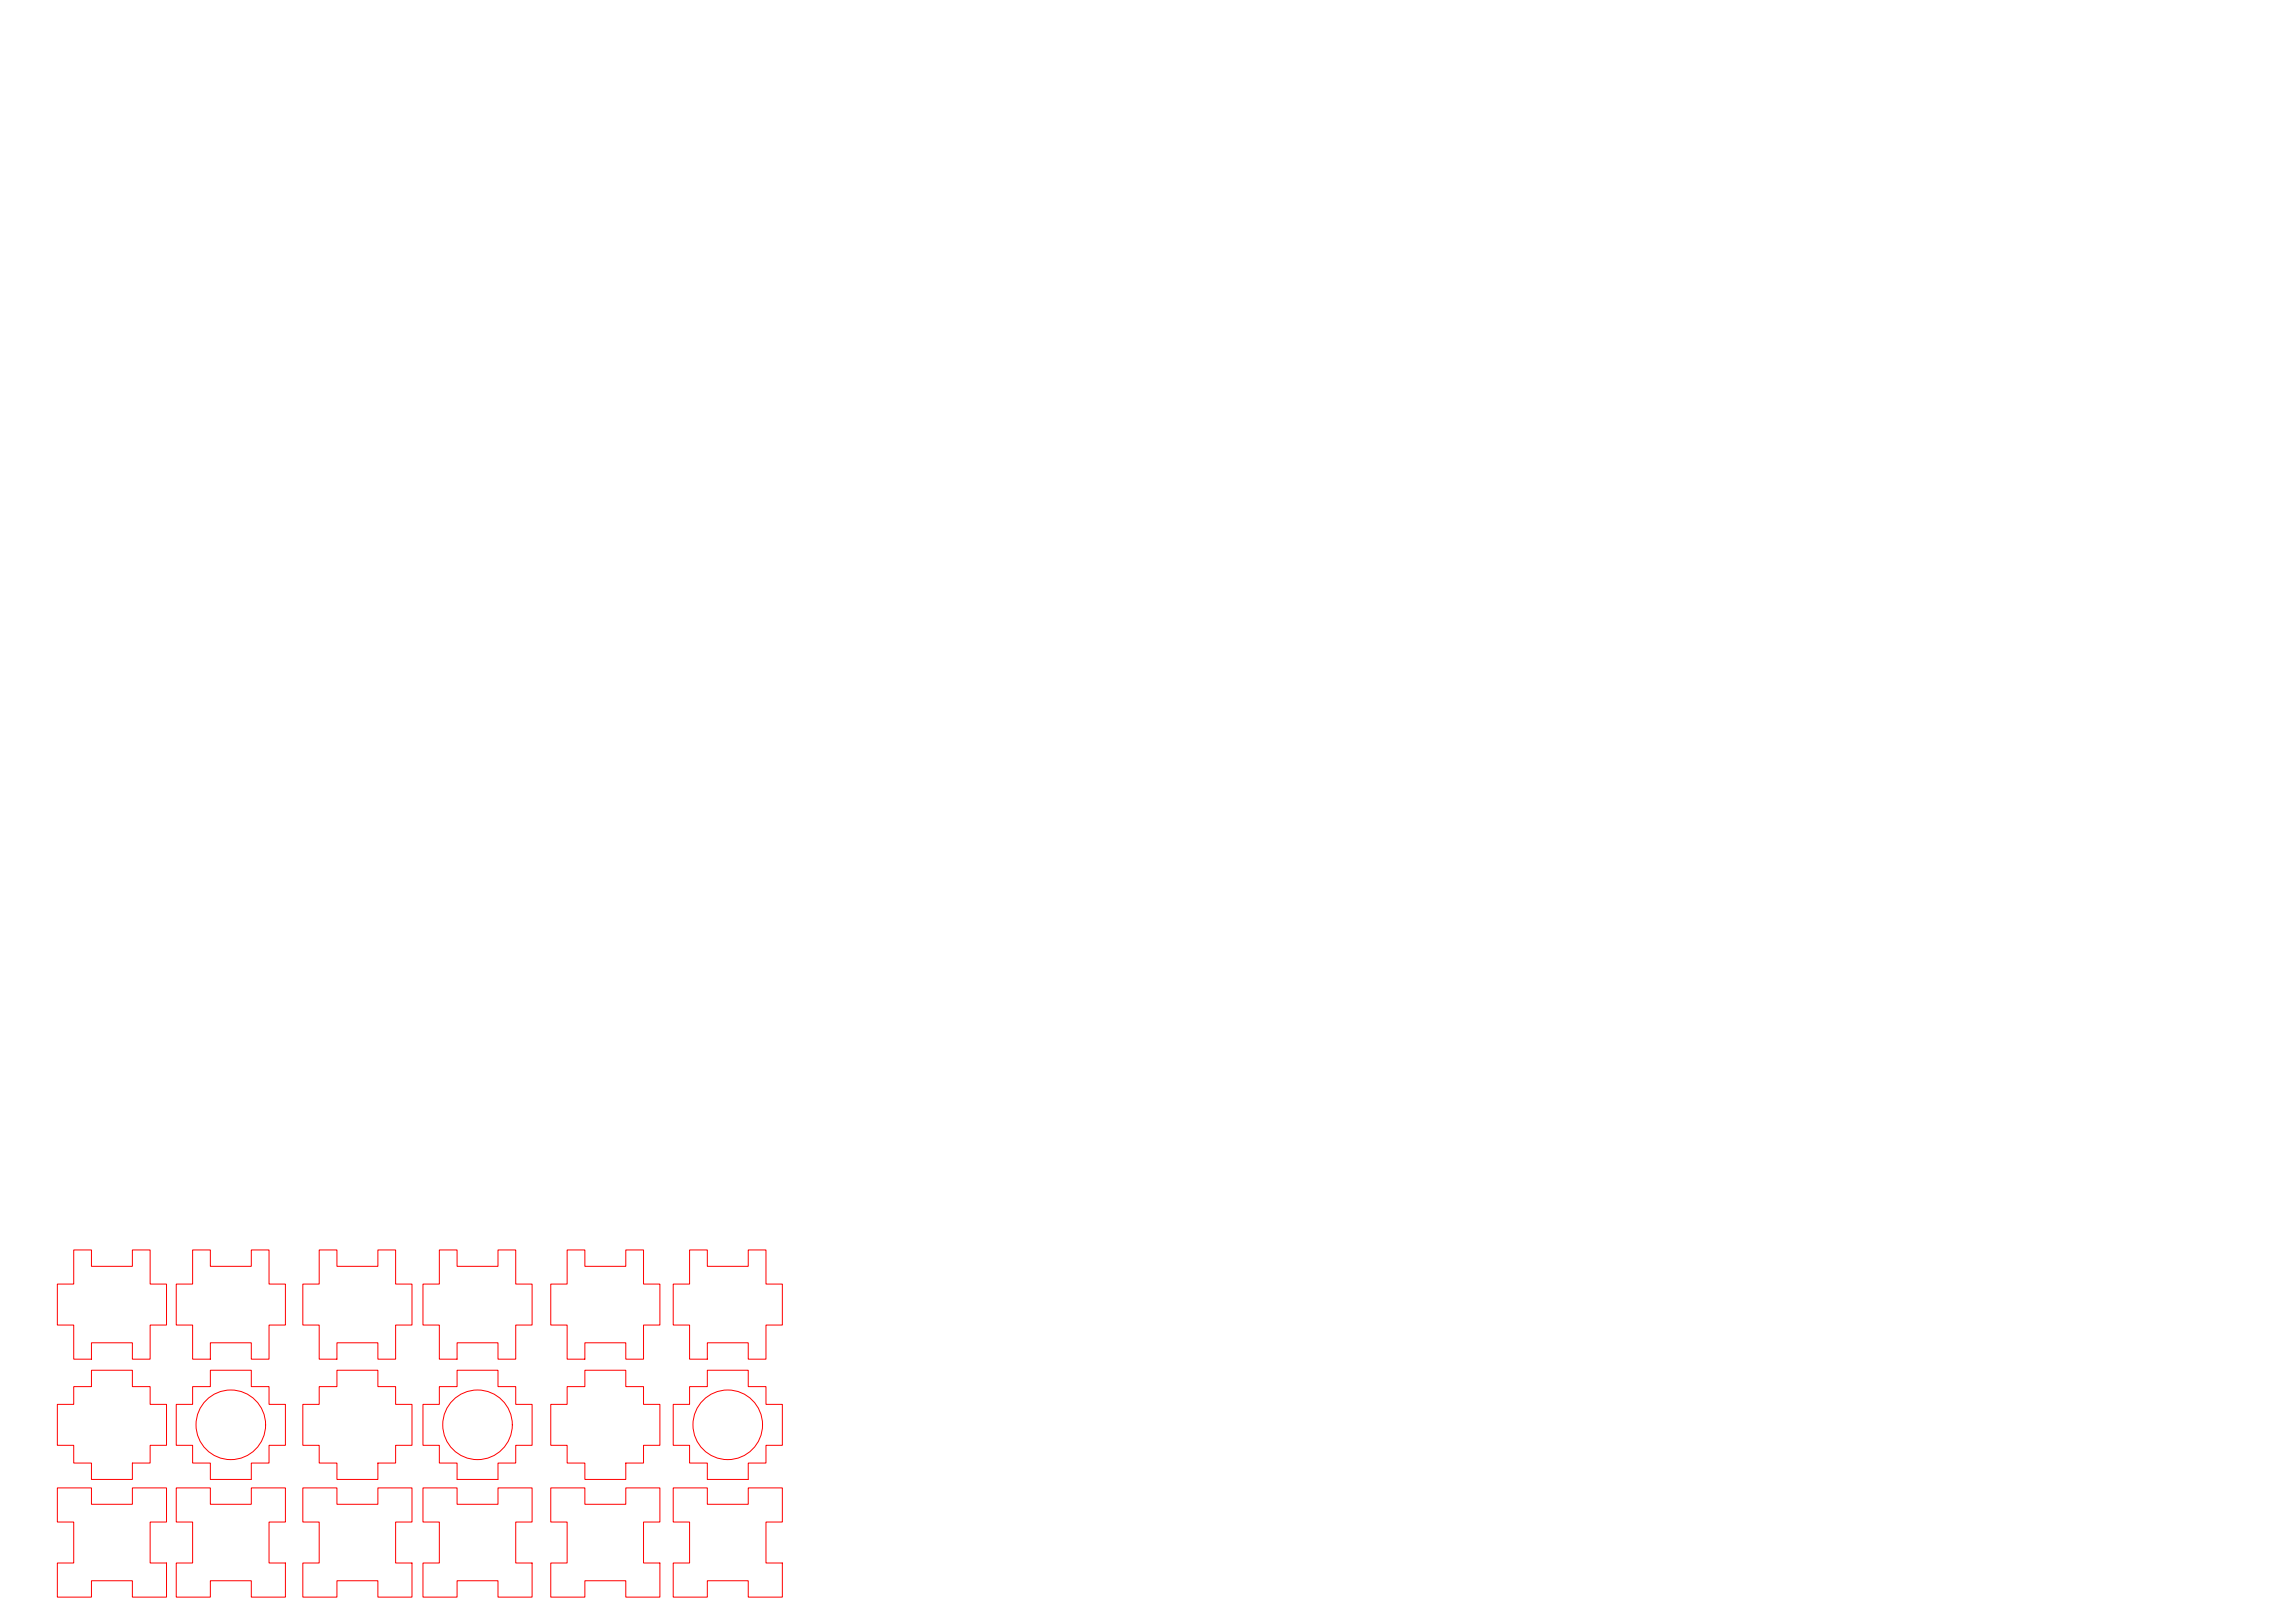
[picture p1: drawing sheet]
<svg xmlns="http://www.w3.org/2000/svg" width="841mm" height="594mm" viewBox="0 0 841 594" stroke-linecap="round" stroke-linejoin="round" font-family="sans-serif">
<!-- layer: Corte -->
<g fill="none" stroke="#f00" stroke-width=".37">
<path d="M27 457.8h6.5v6h15v-6h6.5v12.5h6v15h-6v12.5h-6.5v-6h-15v6h-6.5v-12.5h-6v-15h6zM70.6 457.8h6.5v6h15v-6h6.5v12.5h6v15h-6v12.5h-6.5v-6h-15v6h-6.5v-12.5h-6v-15h6zM117 457.8h6.5v6h15v-6h6.5v12.5h6v15h-6v12.5h-6.5v-6h-15v6h-6.5v-12.5h-6v-15h6zM161 457.8h6.5v6h15v-6h6.5v12.5h6v15h-6v12.5h-6.5v-6h-15v6h-6.5v-12.5h-6v-15h6zM207.8 457.8h6.5v6h15v-6h6.5v12.5h6v15h-6v12.5h-6.5v-6h-15v6h-6.5v-12.5h-6v-15h6zM252.7 457.8h6.5v6h15v-6h6.5v12.5h6v15h-6v12.5h-6.5v-6h-15v6h-6.5v-12.5h-6v-15h6zM27 507.9h6.5v-6h15v6h6.5v6.5h6v15h-6v6.5h-6.5v6h-15v-6h-6.5v-6.5h-6v-15h6zM70.6 507.9h6.5v-6h15v6h6.5v6.5h6v15h-6v6.5h-6.5v6h-15v-6h-6.5v-6.5h-6v-15h6zM117 507.9h6.5v-6h15v6h6.5v6.5h6v15h-6v6.5h-6.5v6h-15v-6h-6.5v-6.5h-6v-15h6zM161 507.9h6.5v-6h15v6h6.5v6.5h6v15h-6v6.5h-6.5v6h-15v-6h-6.5v-6.5h-6v-15h6zM207.8 507.9h6.5v-6h15v6h6.5v6.5h6v15h-6v6.5h-6.5v6h-15v-6h-6.5v-6.5h-6v-15h6zM252.7 507.9h6.5v-6h15v6h6.5v6.5h6v15h-6v6.5h-6.5v6h-15v-6h-6.5v-6.5h-6v-15h6z"/>
<path d="M21 545h12.5v6h15v-6h12.5v12.5h-6v15h6v12.5h-12.5v-6h-15v6h-12.5v-12.5h6v-15h-6zM64.6 545h12.5v6h15v-6h12.5v12.5h-6v15h6v12.5h-12.5v-6h-15v6h-12.5v-12.5h6v-15h-6zM111 545h12.5v6h15v-6h12.5v12.5h-6v15h6v12.5h-12.5v-6h-15v6h-12.5v-12.5h6v-15h-6zM155 545h12.5v6h15v-6h12.5v12.5h-6v15h6v12.5h-12.5v-6h-15v6h-12.5v-12.5h6v-15h-6zM201.8 545h12.5v6h15v-6h12.5v12.5h-6v15h6v12.5h-12.5v-6h-15v6h-12.5v-12.5h6v-15h-6zM246.7 545h12.5v6h15v-6h12.5v12.5h-6v15h6v12.5h-12.5v-6h-15v6h-12.5v-12.5h6v-15h-6z"/>
<circle cx="84.6" cy="521.9" r="12.7"/>
<circle cx="175" cy="521.9" r="12.7"/>
<circle cx="266.7" cy="521.9" r="12.7"/>
</g>
</svg>
